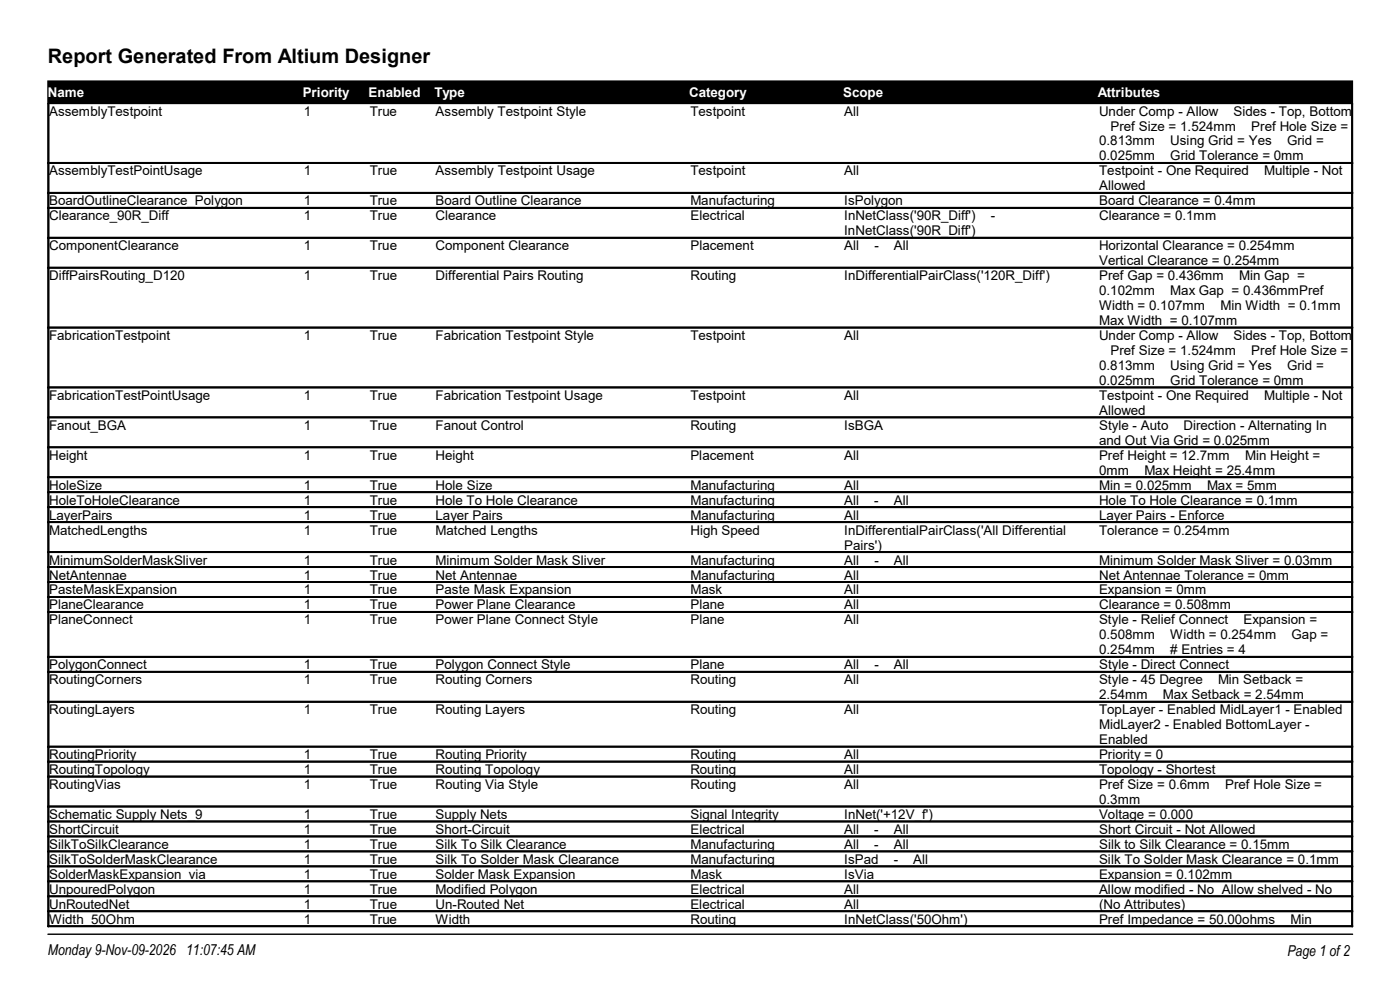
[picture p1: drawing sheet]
<svg xmlns="http://www.w3.org/2000/svg" width="297mm" height="210mm" viewBox="0 0 297 210" stroke-linecap="round" stroke-linejoin="round" font-family="sans-serif">
<defs><g id="words">
<text font-size="4.2" x="10.2" y="13.5">Report Generated From Altium Designer</text>
<g font-size="3.2">
<text x="10.2" y="202.5">Monday 9-Nov-09-2026 11:07:45 AM</text>
<text x="273.1" y="202.8">Page 1 of 2</text>
</g>
<g font-size="2.8" fill="#fff">
<text x="10.2" y="20.6">Name</text>
<text x="64.2" y="20.6">Priority</text>
<text x="78.2" y="20.6">Enabled</text>
<text x="92.1" y="20.6">Type</text>
<text x="146.2" y="20.6">Category</text>
<text x="178.9" y="20.6">Scope</text>
<text x="232.9" y="20.6">Attributes</text>
</g>
<g font-size="2.8">
<text x="10.4" y="24.5">AssemblyTestpoint</text>
<text x="64.5" y="24.5">1</text>
<text x="78.5" y="24.5">True</text>
<text x="92.4" y="24.5">Assembly Testpoint Style</text>
<text x="146.5" y="24.5">Testpoint</text>
<text x="179.1" y="24.5">All</text>
<text x="233.2" y="24.5">Under Comp - Allow</text>
<text x="235.6" y="27.7">Pref Size = 1.524mm</text>
<text x="261.7" y="24.5">Sides - Top, Bottom</text>
<text x="265.5" y="27.7">Pref Hole Size =</text>
<text x="233.2" y="30.9">0.813mm</text>
<text x="233.2" y="34">0.025mm</text>
<text x="248.3" y="30.9">Using Grid = Yes</text>
<text x="248.3" y="34">Grid Tolerance = 0mm</text>
<text x="273.1" y="30.9">Grid =</text>
<text x="10.4" y="37.2">AssemblyTestPointUsage</text>
<text x="64.5" y="37.2">1</text>
<text x="78.4" y="37.2">True</text>
<text x="92.4" y="37.2">Assembly Testpoint Usage</text>
<text x="146.5" y="37.2">Testpoint</text>
<text x="179.1" y="37.2">All</text>
<text x="233.2" y="37.2">Testpoint - One Required</text>
<text x="233.2" y="40.4">Allowed</text>
<text x="268.2" y="37.2">Multiple - Not</text>
<text x="10.4" y="43.6">BoardOutlineClearance_Polygon</text>
<text x="10.4" y="46.7">Clearance_90R_Diff</text>
<text x="64.5" y="43.6">1</text>
<text x="64.5" y="46.7">1</text>
<text x="78.4" y="46.7">True</text>
<text x="78.5" y="43.6">True</text>
<text x="92.4" y="46.7">Clearance</text>
<text x="92.4" y="43.6">Board Outline Clearance</text>
<text x="146.5" y="43.6">Manufacturing</text>
<text x="146.5" y="46.7">Electrical</text>
<text x="179.1" y="46.7">InNetClass('90R_Diff')</text>
<text x="179.1" y="43.6">IsPolygon</text>
<text x="210.2" y="46.7">-</text>
<text x="233.2" y="46.7">Clearance = 0.1mm</text>
<text x="233.2" y="43.6">Board Clearance = 0.4mm</text>
<text x="10.4" y="53.1">ComponentClearance</text>
<text x="64.5" y="53.1">1</text>
<text x="78.4" y="53.1">True</text>
<text x="92.4" y="53.1">Component Clearance</text>
<text x="146.5" y="53.1">Placement</text>
<text x="179.1" y="53.1">All</text>
<text x="179.1" y="49.9">InNetClass('90R_Diff')</text>
<text x="185.5" y="53.1">-</text>
<text x="189.6" y="53.1">All</text>
<text x="233.2" y="53.1">Horizontal Clearance = 0.254mm</text>
<text x="10.4" y="59.4">DiffPairsRouting_D120</text>
<text x="64.5" y="59.4">1</text>
<text x="78.4" y="59.4">True</text>
<text x="92.4" y="59.4">Differential Pairs Routing</text>
<text x="146.5" y="59.4">Routing</text>
<text x="179.1" y="59.4">InDifferentialPairClass('120R_Diff')</text>
<text x="233.2" y="56.3">Vertical Clearance = 0.254mm</text>
<text x="233.2" y="59.4">Pref Gap = 0.436mm</text>
<text x="262.9" y="59.4">Min Gap =</text>
<text x="233.2" y="62.6">0.102mm</text>
<text x="233.2" y="65.8">Width = 0.107mm</text>
<text x="248.3" y="62.6">Max Gap = 0.436mmPref</text>
<text x="258.9" y="65.8">Min Width = 0.1mm</text>
<text x="233.2" y="69">Max Width = 0.107mm</text>
<text x="10.4" y="72.1">FabricationTestpoint</text>
<text x="64.5" y="72.1">1</text>
<text x="78.4" y="72.1">True</text>
<text x="92.4" y="72.1">Fabrication Testpoint Style</text>
<text x="146.5" y="72.1">Testpoint</text>
<text x="179.1" y="72.1">All</text>
<text x="233.2" y="72.1">Under Comp - Allow</text>
<text x="235.6" y="75.3">Pref Size = 1.524mm</text>
<text x="261.7" y="72.1">Sides - Top, Bottom</text>
<text x="265.5" y="75.3">Pref Hole Size =</text>
<text x="233.2" y="78.5">0.813mm</text>
<text x="233.2" y="81.7">0.025mm</text>
<text x="248.3" y="78.5">Using Grid = Yes</text>
<text x="248.3" y="81.7">Grid Tolerance = 0mm</text>
<text x="273.1" y="78.5">Grid =</text>
<text x="10.4" y="84.8">FabricationTestPointUsage</text>
<text x="64.5" y="84.8">1</text>
<text x="78.4" y="84.8">True</text>
<text x="92.4" y="84.8">Fabrication Testpoint Usage</text>
<text x="146.5" y="84.8">Testpoint</text>
<text x="179.1" y="84.8">All</text>
<text x="233.2" y="88">Allowed</text>
<text x="233.2" y="84.8">Testpoint - One Required</text>
<text x="268.2" y="84.8">Multiple - Not</text>
<text x="10.4" y="91.2">Fanout_BGA</text>
<text x="64.5" y="91.2">1</text>
<text x="78.4" y="91.2">True</text>
<text x="92.4" y="91.2">Fanout Control</text>
<text x="146.5" y="91.2">Routing</text>
<text x="179.1" y="91.2">IsBGA</text>
<text x="233.2" y="91.2">Style - Auto</text>
<text x="233.2" y="94.4">and Out Via Grid = 0.025mm</text>
<text x="251.1" y="91.2">Direction - Alternating In</text>
<text x="10.4" y="97.5">Height</text>
<text x="64.5" y="97.5">1</text>
<text x="78.4" y="97.5">True</text>
<text x="92.4" y="97.5">Height</text>
<text x="146.5" y="97.5">Placement</text>
<text x="179.1" y="97.5">All</text>
<text x="233.2" y="97.5">Pref Height = 12.7mm</text>
<text x="233.2" y="100.7">0mm</text>
<text x="242.8" y="100.7">Max Height = 25.4mm</text>
<text x="264.2" y="97.5">Min Height =</text>
<text x="10.4" y="103.9">HoleSize</text>
<text x="10.4" y="107.1">HoleToHoleClearance</text>
<text x="64.5" y="107.1">1</text>
<text x="64.5" y="103.9">1</text>
<text x="78.4" y="103.9">True</text>
<text x="78.4" y="107.1">True</text>
<text x="92.4" y="103.9">Hole Size</text>
<text x="92.4" y="107.1">Hole To Hole Clearance</text>
<text x="146.5" y="103.9">Manufacturing</text>
<text x="146.5" y="107.1">Manufacturing</text>
<text x="179.1" y="107.1">All</text>
<text x="179.1" y="103.9">All</text>
<text x="185.5" y="107.1">-</text>
<text x="189.6" y="107.1">All</text>
<text x="233.2" y="107.1">Hole To Hole Clearance = 0.1mm</text>
<text x="233.2" y="103.9">Min = 0.025mm</text>
<text x="256.1" y="103.9">Max = 5mm</text>
<text x="10.4" y="110.2">LayerPairs</text>
<text x="10.4" y="113.4">MatchedLengths</text>
<text x="64.5" y="113.4">1</text>
<text x="64.5" y="110.2">1</text>
<text x="78.5" y="113.4">True</text>
<text x="78.5" y="110.2">True</text>
<text x="92.4" y="113.4">Matched Lengths</text>
<text x="92.4" y="110.2">Layer Pairs</text>
<text x="146.5" y="113.4">High Speed</text>
<text x="146.5" y="110.2">Manufacturing</text>
<text x="179.1" y="113.4">InDifferentialPairClass('All Differential</text>
<text x="179.1" y="110.2">All</text>
<text x="233.2" y="113.4">Tolerance = 0.254mm</text>
<text x="233.2" y="110.2">Layer Pairs - Enforce</text>
<text x="10.4" y="119.8">MinimumSolderMaskSliver</text>
<text x="64.5" y="119.8">1</text>
<text x="78.4" y="119.8">True</text>
<text x="92.4" y="119.8">Minimum Solder Mask Sliver</text>
<text x="146.5" y="119.8">Manufacturing</text>
<text x="179.1" y="119.8">All</text>
<text x="179.1" y="116.6">Pairs')</text>
<text x="185.5" y="119.8">-</text>
<text x="189.6" y="119.8">All</text>
<text x="233.2" y="119.8">Minimum Solder Mask Sliver = 0.03mm</text>
<text x="10.4" y="122.9">NetAntennae</text>
<text x="64.5" y="122.9">1</text>
<text x="78.5" y="122.9">True</text>
<text x="92.4" y="122.9">Net Antennae</text>
<text x="146.5" y="122.9">Manufacturing</text>
<text x="179.1" y="122.9">All</text>
<text x="233.2" y="122.9">Net Antennae Tolerance = 0mm</text>
<text x="10.4" y="126.1">PasteMaskExpansion</text>
<text x="10.4" y="129.3">PlaneClearance</text>
<text x="64.5" y="129.3">1</text>
<text x="64.5" y="126.1">1</text>
<text x="78.4" y="126.1">True</text>
<text x="78.5" y="129.3">True</text>
<text x="92.4" y="129.3">Power Plane Clearance</text>
<text x="92.4" y="126.1">Paste Mask Expansion</text>
<text x="146.5" y="126.1">Mask</text>
<text x="146.5" y="129.3">Plane</text>
<text x="179.1" y="126.1">All</text>
<text x="179.1" y="129.3">All</text>
<text x="233.2" y="126.1">Expansion = 0mm</text>
<text x="233.2" y="129.3">Clearance = 0.508mm</text>
<text x="10.4" y="132.5">PlaneConnect</text>
<text x="64.5" y="132.5">1</text>
<text x="78.4" y="132.5">True</text>
<text x="92.4" y="132.5">Power Plane Connect Style</text>
<text x="146.5" y="132.5">Plane</text>
<text x="179.1" y="132.5">All</text>
<text x="233.2" y="132.5">Style - Relief Connect</text>
<text x="233.2" y="135.6">0.508mm</text>
<text x="248.3" y="135.6">Width = 0.254mm</text>
<text x="263.8" y="132.5">Expansion =</text>
<text x="274" y="135.6">Gap =</text>
<text x="10.4" y="142">PolygonConnect</text>
<text x="64.5" y="142">1</text>
<text x="78.4" y="142">True</text>
<text x="92.4" y="142">Polygon Connect Style</text>
<text x="146.5" y="142">Plane</text>
<text x="179.1" y="142">All</text>
<text x="185.5" y="142">-</text>
<text x="189.6" y="142">All</text>
<text x="233.2" y="138.8">0.254mm</text>
<text x="233.2" y="142">Style - Direct Connect</text>
<text x="248.3" y="138.8"># Entries = 4</text>
<text x="10.4" y="145.2">RoutingCorners</text>
<text x="64.5" y="145.2">1</text>
<text x="78.4" y="145.2">True</text>
<text x="92.4" y="145.2">Routing Corners</text>
<text x="146.5" y="145.2">Routing</text>
<text x="179.1" y="145.2">All</text>
<text x="233.2" y="145.2">Style - 45 Degree</text>
<text x="233.2" y="148.3">2.54mm</text>
<text x="246.7" y="148.3">Max Setback = 2.54mm</text>
<text x="258.4" y="145.2">Min Setback =</text>
<text x="10.4" y="151.5">RoutingLayers</text>
<text x="64.5" y="151.5">1</text>
<text x="78.4" y="151.5">True</text>
<text x="92.4" y="151.5">Routing Layers</text>
<text x="146.5" y="151.5">Routing</text>
<text x="179.1" y="151.5">All</text>
<text x="233.2" y="151.5">TopLayer - Enabled MidLayer1 - Enabled</text>
<text x="233.2" y="154.7">MidLayer2 - Enabled BottomLayer -</text>
<text x="10.4" y="161">RoutingPriority</text>
<text x="64.5" y="161">1</text>
<text x="78.4" y="161">True</text>
<text x="92.4" y="161">Routing Priority</text>
<text x="146.5" y="161">Routing</text>
<text x="179.1" y="161">All</text>
<text x="233.2" y="161">Priority = 0</text>
<text x="233.2" y="157.9">Enabled</text>
<text x="10.4" y="164.2">RoutingTopology</text>
<text x="10.4" y="167.4">RoutingVias</text>
<text x="64.5" y="167.4">1</text>
<text x="64.5" y="164.2">1</text>
<text x="78.4" y="167.4">True</text>
<text x="78.4" y="164.2">True</text>
<text x="92.4" y="167.4">Routing Via Style</text>
<text x="92.4" y="164.2">Routing Topology</text>
<text x="146.5" y="167.4">Routing</text>
<text x="146.5" y="164.2">Routing</text>
<text x="179.1" y="164.2">All</text>
<text x="179.1" y="167.4">All</text>
<text x="233.2" y="164.2">Topology - Shortest</text>
<text x="233.2" y="167.4">Pref Size = 0.6mm</text>
<text x="259.9" y="167.4">Pref Hole Size =</text>
<text x="10.4" y="173.7">Schematic Supply Nets_9</text>
<text x="64.5" y="173.7">1</text>
<text x="78.4" y="173.7">True</text>
<text x="92.4" y="173.7">Supply Nets</text>
<text x="146.5" y="173.7">Signal Integrity</text>
<text x="179.1" y="173.7">InNet('+12V_f')</text>
<text x="233.2" y="173.7">Voltage = 0.000</text>
<text x="233.2" y="170.6">0.3mm</text>
<text x="10.4" y="176.9">ShortCircuit</text>
<text x="64.5" y="176.9">1</text>
<text x="78.5" y="176.9">True</text>
<text x="92.4" y="176.9">Short-Circuit</text>
<text x="146.5" y="176.9">Electrical</text>
<text x="179.1" y="176.9">All</text>
<text x="185.5" y="176.9">-</text>
<text x="189.6" y="176.9">All</text>
<text x="233.2" y="176.9">Short Circuit - Not Allowed</text>
<text x="10.4" y="180.1">SilkToSilkClearance</text>
<text x="10.4" y="183.3">SilkToSolderMaskClearance</text>
<text x="64.5" y="180.1">1</text>
<text x="64.5" y="183.3">1</text>
<text x="78.4" y="183.3">True</text>
<text x="78.4" y="180.1">True</text>
<text x="92.4" y="183.3">Silk To Solder Mask Clearance</text>
<text x="92.4" y="180.1">Silk To Silk Clearance</text>
<text x="146.5" y="183.3">Manufacturing</text>
<text x="146.5" y="180.1">Manufacturing</text>
<text x="179.1" y="180.1">All</text>
<text x="179.1" y="183.3">IsPad</text>
<text x="185.5" y="180.1">-</text>
<text x="189.6" y="183.3">-</text>
<text x="189.6" y="180.1">All</text>
<text x="193.7" y="183.3">All</text>
<text x="233.2" y="183.3">Silk To Solder Mask Clearance = 0.1mm</text>
<text x="233.2" y="180.1">Silk to Silk Clearance = 0.15mm</text>
<text x="10.4" y="186.4">SolderMaskExpansion_via</text>
<text x="10.4" y="189.6">UnpouredPolygon</text>
<text x="64.5" y="189.6">1</text>
<text x="64.5" y="186.4">1</text>
<text x="78.5" y="189.6">True</text>
<text x="78.5" y="186.4">True</text>
<text x="92.4" y="186.4">Solder Mask Expansion</text>
<text x="92.4" y="189.6">Modified Polygon</text>
<text x="146.5" y="189.6">Electrical</text>
<text x="146.5" y="186.4">Mask</text>
<text x="179.1" y="189.6">All</text>
<text x="179.1" y="186.4">IsVia</text>
<text x="233.2" y="186.4">Expansion = 0.102mm</text>
<text x="233.2" y="189.6">Allow modified - No Allow shelved - No</text>
<text x="10.4" y="192.8">UnRoutedNet</text>
<text x="10.4" y="196">Width_50Ohm</text>
<text x="64.5" y="196">1</text>
<text x="64.5" y="192.8">1</text>
<text x="78.5" y="196">True</text>
<text x="78.5" y="192.8">True</text>
<text x="92.4" y="192.8">Un-Routed Net</text>
<text x="92.4" y="196">Width</text>
<text x="146.5" y="192.8">Electrical</text>
<text x="146.5" y="196">Routing</text>
<text x="179.1" y="196">InNetClass('50Ohm')</text>
<text x="179.1" y="192.8">All</text>
<text x="233.2" y="196">Pref Impedance = 50.00ohms</text>
<text x="233.2" y="192.8">(No Attributes)</text>
<text x="273.8" y="196">Min</text>
</g>
</g></defs>
<path d="M10.2 17.2h276.7v4.8h-276.7z" fill-rule="evenodd" fill="#000" stroke="#000" stroke-width=".25"/>
<g fill="none" stroke="#000" stroke-width=".21">
<path d="M10.2 34.7h276.8M10.2 34.6h276.8M10.2 34.5h276.8M10.2 22v174.6h276.8v-174.6M10.2 22v174.6M10.3 22v174.6M10.4 22v174.6M286.8 22v174.6M286.9 22v174.6M10.2 41h276.8M10.2 40.9h276.8M10.2 40.8h276.8"/>
<path d="M10.2 44.2h276.8M10.2 44.1h276.8M10.2 44h276.8M10.2 50.5h276.8M10.2 50.4h276.8M10.2 50.3h276.8M10.2 56.9h276.8M10.2 56.8h276.8M10.2 56.7h276.8M10.2 69.6h276.8M10.2 69.5h276.8M10.2 69.4h276.8"/>
<path d="M10.2 82.3h276.8M10.2 82.2h276.8M10.2 82.1h276.8M10.2 88.6h276.8M10.2 88.5h276.8M10.2 88.4h276.8M10.2 95h276.8M10.2 94.9h276.8M10.2 94.8h276.8M10.2 101.3h276.8M10.2 101.2h276.8M10.2 101.1h276.8"/>
<path d="M10.2 104.5h276.8M10.2 104.4h276.8M10.2 104.3h276.8M10.2 107.7h276.8M10.2 107.6h276.8M10.2 107.5h276.8M10.2 110.8h276.8M10.2 110.7h276.8M10.2 117.2h276.8M10.2 117.1h276.8M10.2 117h276.8M10.2 120.4h276.8"/>
<path d="M10.2 120.3h276.8M10.2 120.2h276.8M10.2 123.6h276.8M10.2 123.5h276.8M10.2 123.4h276.8M10.2 126.7h276.8M10.2 126.6h276.8M10.2 126.5h276.8M10.2 129.9h276.8M10.2 129.8h276.8M10.2 129.7h276.8M10.2 139.4h276.8"/>
<path d="M10.2 139.3h276.8M10.2 139.2h276.8M10.2 142.6h276.8M10.2 142.5h276.8M10.2 142.4h276.8M10.2 149h276.8M10.2 148.9h276.8M10.2 148.8h276.8M10.2 158.5h276.8M10.2 158.4h276.8M10.2 158.3h276.8M10.2 161.7h276.8"/>
<path d="M10.2 161.6h276.8M10.2 161.5h276.8M10.2 164.8h276.8M10.2 164.7h276.8M10.2 164.6h276.8M10.2 171.2h276.8M10.2 171.1h276.8M10.2 171h276.8M10.2 174.4h276.8M10.2 174.3h276.8M10.2 174.2h276.8M10.2 177.5h276.8"/>
<path d="M10.2 177.4h276.8M10.2 177.3h276.8M10.2 180.7h276.8M10.2 180.6h276.8M10.2 180.5h276.8M10.2 183.9h276.8M10.2 183.8h276.8M10.2 183.7h276.8M10.2 187.1h276.8M10.2 187h276.8M10.2 186.9h276.8M10.2 190.2h276.8"/>
<path d="M10.2 190.1h276.8M10.2 190h276.8M10.2 193.4h276.8M10.2 193.3h276.8M10.2 193.2h276.8M10.2 196.6h276.8M10.2 196.5h276.8M10.2 196.4h276.8M10.2 198.2h276.8"/>
</g>
<use href="#words"/>
</svg>
